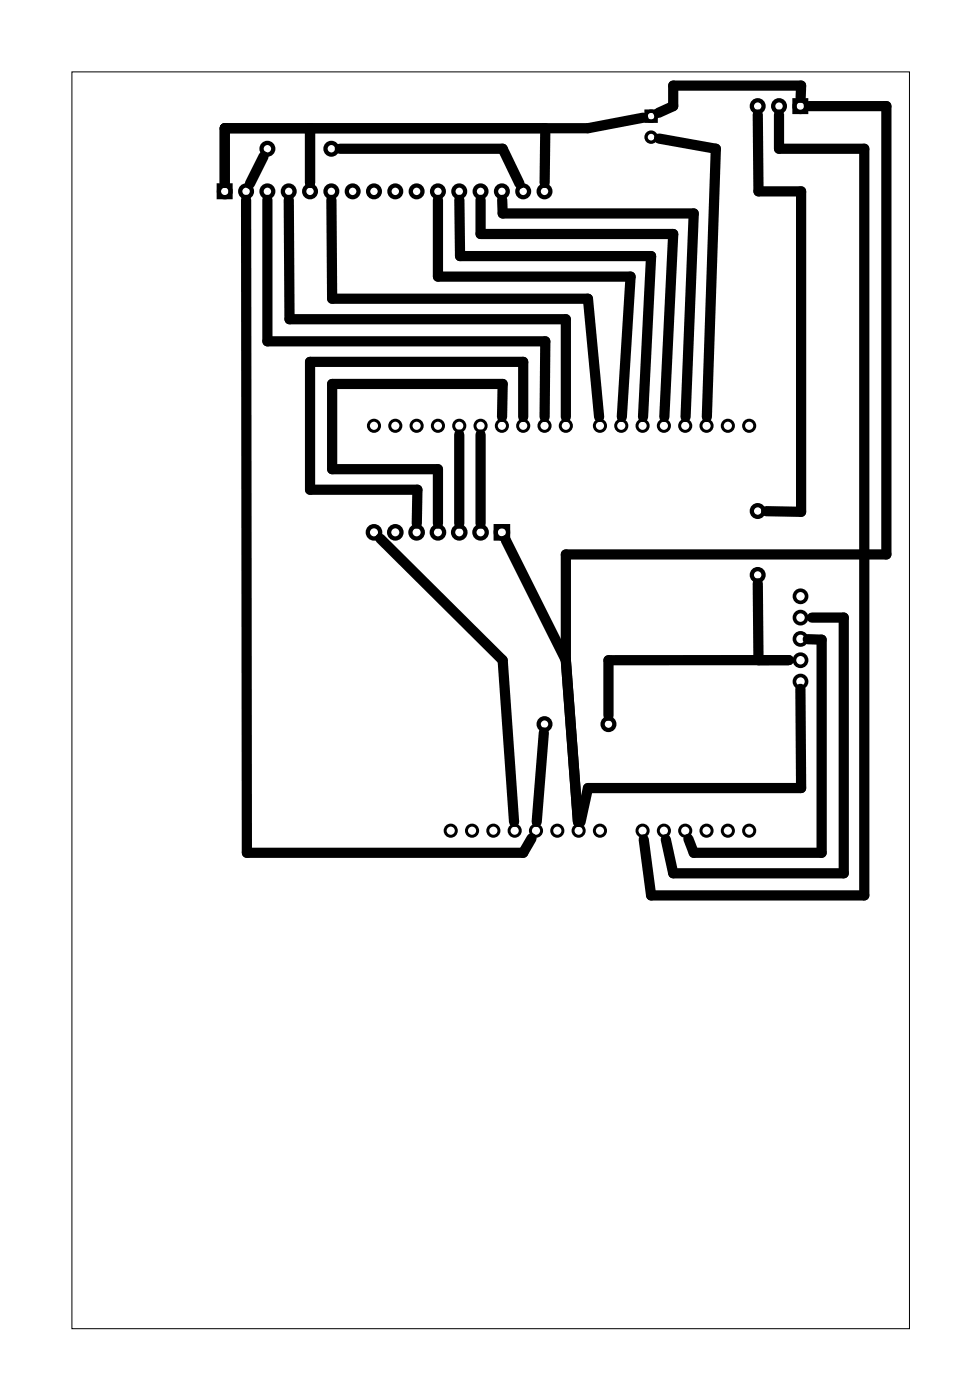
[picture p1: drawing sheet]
<svg xmlns="http://www.w3.org/2000/svg" width="117mm" height="167mm" viewBox="0 0 117 167" stroke-linecap="round" stroke-linejoin="round" font-family="sans-serif">
<path d="M8.6 8.6h99.8v149.8h-99.8z" fill="none" stroke="#000" stroke-width=".12"/>
<g fill="none" stroke="#000" stroke-width=".51">
<path d="M94.7 12h1.4v1.3h-1.4zM26.1 22.1h1.4v1.4h-1.4zM59.1 62.7h1.4v1.5h-1.4z"/>
<circle cx="31.9" cy="17.7" r=".7"/>
<circle cx="39.5" cy="17.7" r=".7"/>
<circle cx="90.3" cy="12.6" r=".7"/>
<circle cx="92.8" cy="12.6" r=".7"/>
<circle cx="95.4" cy="12.6" r=".7"/>
<circle cx="26.8" cy="22.8" r=".7"/>
<circle cx="29.3" cy="22.8" r=".7"/>
<circle cx="31.9" cy="22.8" r=".7"/>
<circle cx="34.4" cy="22.8" r=".7"/>
<circle cx="36.9" cy="22.8" r=".7"/>
<circle cx="39.5" cy="22.8" r=".7"/>
<circle cx="42" cy="22.8" r=".7"/>
<circle cx="44.6" cy="22.8" r=".7"/>
<circle cx="47.1" cy="22.8" r=".7"/>
<circle cx="49.6" cy="22.8" r=".7"/>
<circle cx="52.2" cy="22.8" r=".7"/>
<circle cx="54.7" cy="22.8" r=".7"/>
<circle cx="57.3" cy="22.8" r=".7"/>
<circle cx="59.8" cy="22.8" r=".7"/>
<circle cx="62.3" cy="22.8" r=".7"/>
<circle cx="64.9" cy="22.8" r=".7"/>
<circle cx="44.6" cy="63.4" r=".74"/>
<circle cx="47.1" cy="63.4" r=".74"/>
<circle cx="49.6" cy="63.4" r=".74"/>
<circle cx="52.2" cy="63.4" r=".74"/>
<circle cx="54.7" cy="63.4" r=".74"/>
<circle cx="57.3" cy="63.4" r=".74"/>
<circle cx="59.8" cy="63.4" r=".74"/>
<circle cx="90.3" cy="68.5" r=".7"/>
<circle cx="90.3" cy="60.9" r=".7"/>
<circle cx="64.9" cy="86.3" r=".7"/>
<circle cx="72.5" cy="86.3" r=".7"/>
</g>
<g fill="none" stroke="#000" stroke-width=".4">
<path d="M77 13.2h1.2v1.2h-1.2z"/>
<circle cx="77.6" cy="16.3" r=".6"/>
<circle cx="77.6" cy="13.8" r=".6"/>
</g>
<g fill="none" stroke="#000" stroke-width=".35">
<circle cx="44.6" cy="50.7" r=".66"/>
<circle cx="47.1" cy="50.7" r=".66"/>
<circle cx="49.6" cy="50.7" r=".66"/>
<circle cx="52.2" cy="50.7" r=".66"/>
<circle cx="54.7" cy="50.7" r=".66"/>
<circle cx="57.3" cy="50.7" r=".66"/>
<circle cx="59.8" cy="50.7" r=".66"/>
<circle cx="62.3" cy="50.7" r=".66"/>
<circle cx="64.9" cy="50.7" r=".66"/>
<circle cx="67.4" cy="50.7" r=".66"/>
<circle cx="71.5" cy="50.7" r=".66"/>
<circle cx="74" cy="50.7" r=".66"/>
<circle cx="76.6" cy="50.7" r=".66"/>
<circle cx="79.1" cy="50.7" r=".66"/>
<circle cx="81.6" cy="50.7" r=".66"/>
<circle cx="84.2" cy="50.7" r=".66"/>
<circle cx="86.7" cy="50.7" r=".66"/>
<circle cx="89.3" cy="50.7" r=".66"/>
<circle cx="53.7" cy="99" r=".66"/>
<circle cx="56.2" cy="99" r=".66"/>
<circle cx="58.8" cy="99" r=".66"/>
<circle cx="61.3" cy="99" r=".66"/>
<circle cx="63.9" cy="99" r=".66"/>
<circle cx="66.4" cy="99" r=".66"/>
<circle cx="68.9" cy="99" r=".66"/>
<circle cx="71.5" cy="99" r=".66"/>
<circle cx="76.6" cy="99" r=".66"/>
<circle cx="79.1" cy="99" r=".66"/>
<circle cx="81.6" cy="99" r=".66"/>
<circle cx="84.2" cy="99" r=".66"/>
<circle cx="86.7" cy="99" r=".66"/>
<circle cx="89.3" cy="99" r=".66"/>
</g>
<g fill="none" stroke="#000" stroke-width=".43">
<circle cx="95.4" cy="73.6" r=".72"/>
<circle cx="95.4" cy="76.2" r=".72"/>
<circle cx="95.4" cy="71.1" r=".72"/>
<circle cx="95.4" cy="78.7" r=".72"/>
<circle cx="95.4" cy="81.2" r=".72"/>
</g>
<g fill="none" stroke="#000" stroke-width="1.2">
<path d="M31.4 18.6l-1.6 3.3M36.9 15.3v6.5M40.5 17.7h19.4l2 4.2M65 15.3l-.1 6.5M76.6 14l-6.5 1.3h-43.3v6.5M78.5 16.5l6.8 1.2-1.1 32M90.3 13.7l.1 9.1h5.1v38.2l-4.2-.1M92.8 13.7v4h10.2v89h-25.4l-.9-6.6M95.4 11.6l.1-1.4h-15.3v2.4l-1.7 .8M96.4 12.6h9.2v53.5h-38.2v12.6M29.3 23.8l.1 77.8h32.9l1-1.7M31.9 23.8v16.9h33.1l-.1 9"/>
<path d="M34.4 23.8l.1 14.2h32.9v11.7M39.5 23.8l.1 11.8h30.5l1.3 14.1M52.2 23.8v9.2h22.9l-1 16.7M54.7 23.8l.1 6.7h22.8l-1 19.2M57.3 23.8v4.1h22.9l-1 21.8M59.8 23.8l.1 1.6h22.8l-1 24.3M54.7 51.8v10.6M57.3 51.8v10.6M59.8 49.7l.1-3.9h-20.3v10.1h12.6v6.5M62.3 49.7v-6.6h-25.4v15.3h12.8v4M45.3 64.2l14.6 14.5 1.4 19.3M60.3 64.4l7.1 14.3"/>
<path d="M67.4 78.7l1.5 19.3M90.3 69.5l.1 9.2M94 78.7h-21.5v6.6M96.2 76.2h1.7v25.4h-15.2l-.7-1.6M96.7 73.6h3.8v30.5h-20.3l-.9-4.1M64.8 87.3l-.9 10.7M95.4 82.1l.1 11.8h-25.4l-.9 4.1"/>
</g>
</svg>
